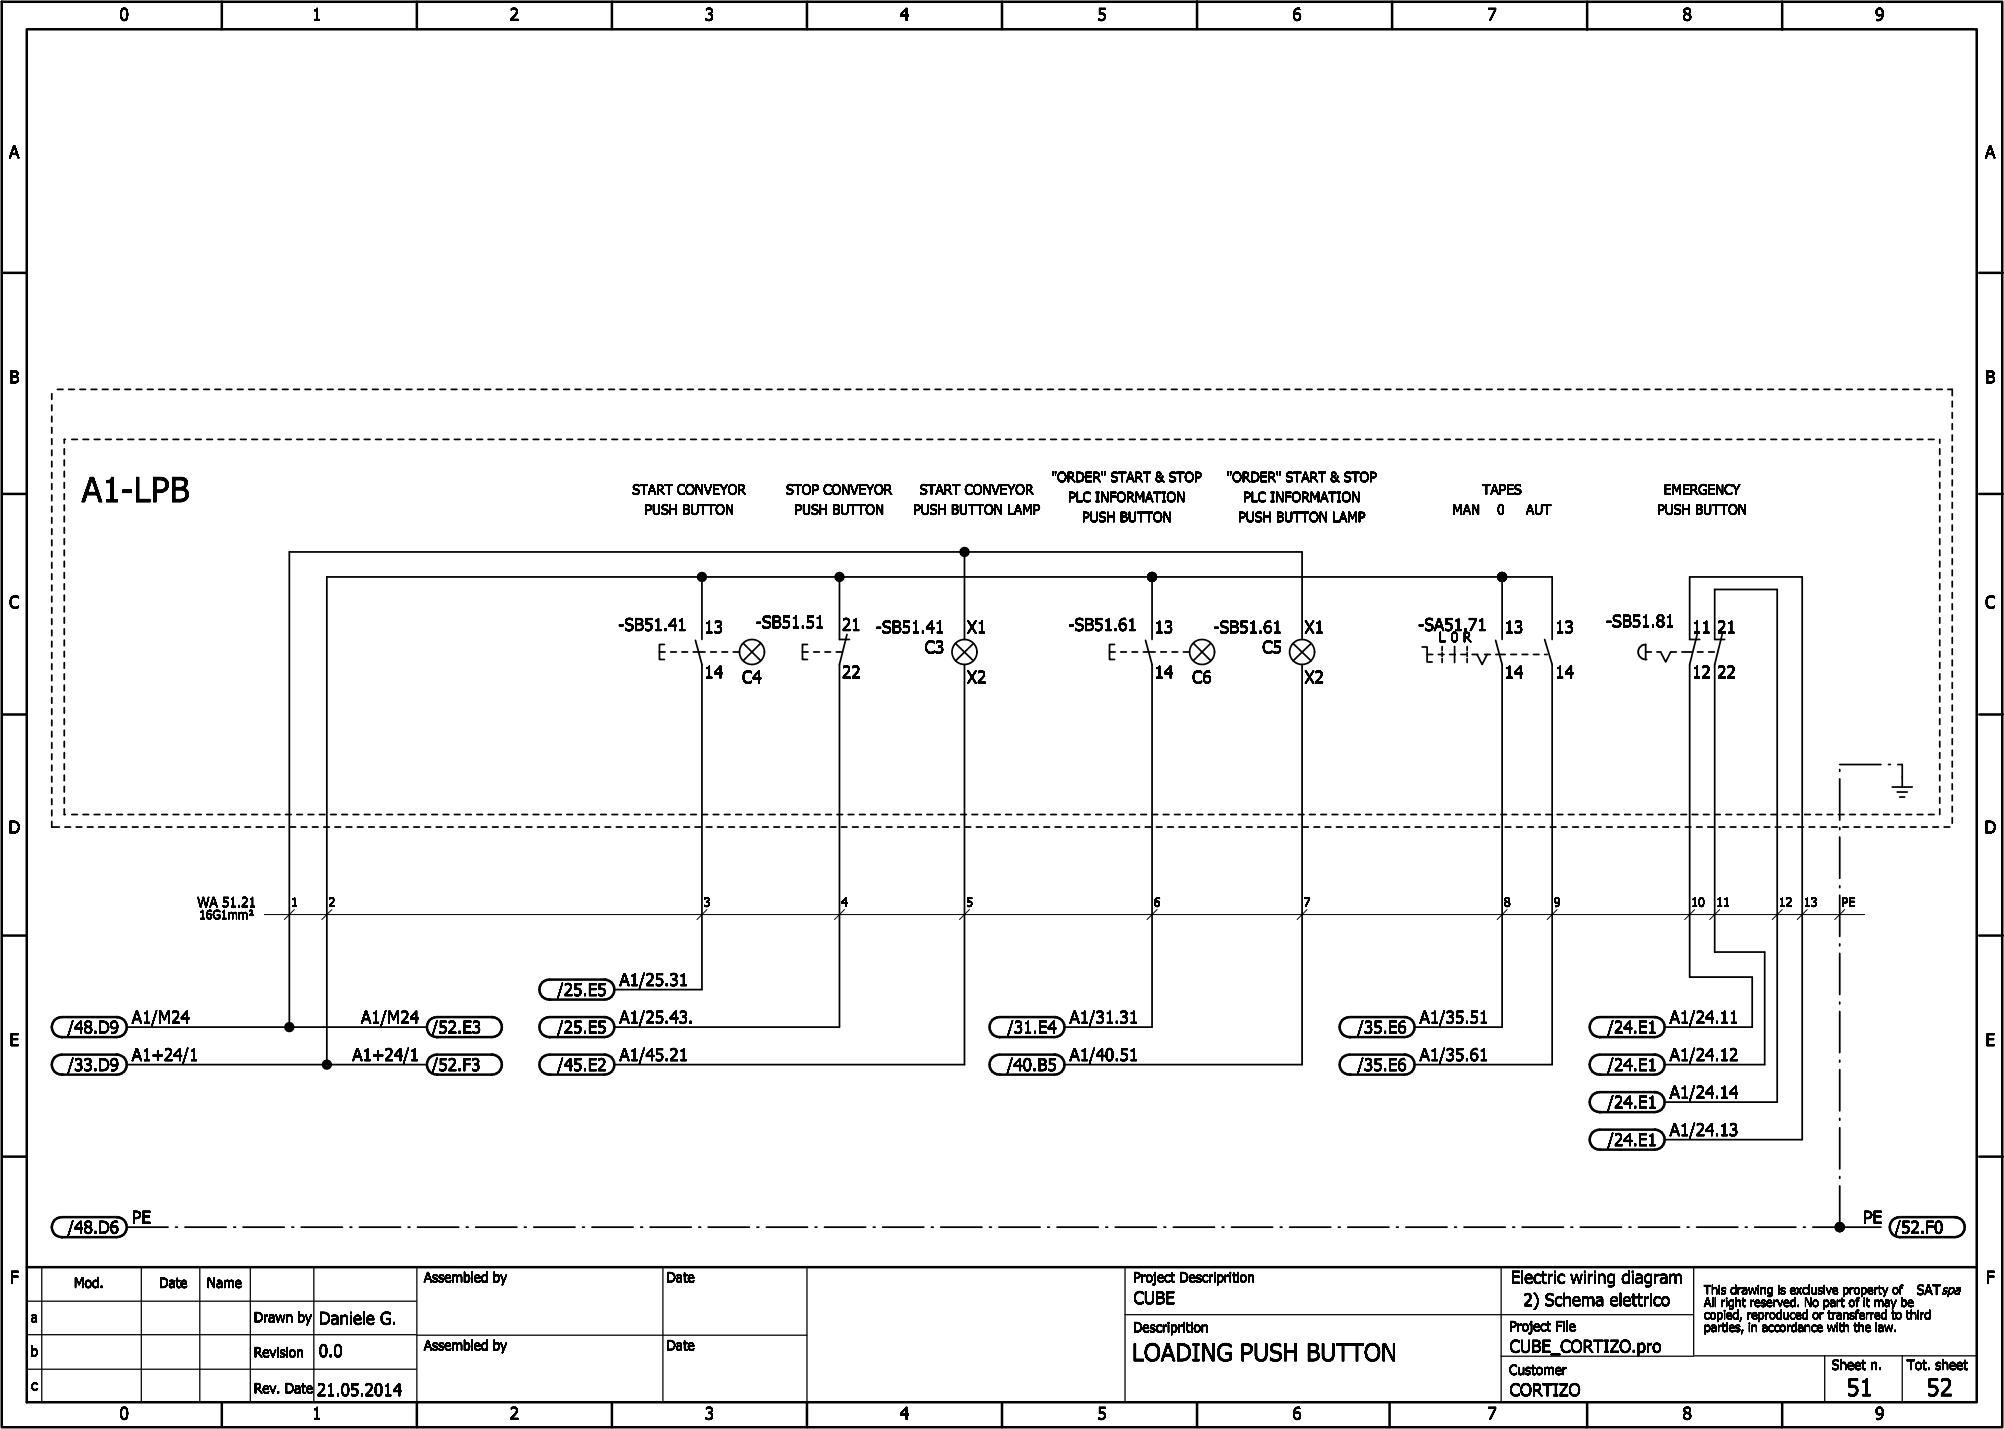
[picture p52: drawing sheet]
<svg xmlns="http://www.w3.org/2000/svg" width="401mm" height="286mm" viewBox="0 0 401 286" stroke-linecap="round" stroke-linejoin="round" font-family="sans-serif">
<defs><g id="words">
<text font-size="5" x="16.4" y="100.4">A1-LPB</text>
<g font-size="3.5">
<text x="226.4" y="272.1">LOADING PUSH BUTTON</text>
<text x="369.2" y="279.1">51</text>
<text x="385.2" y="279.1">52</text>
</g>
<g font-size="2.5">
<text x="23.9" y="4.1">0</text>
<text x="62.4" y="4.1">1</text>
<text x="101.9" y="4.1">2</text>
<text x="140.9" y="4.1">3</text>
<text x="179.9" y="4.1">4</text>
<text x="219.4" y="4.1">5</text>
<text x="258.4" y="4.1">6</text>
<text x="297.4" y="4.1">7</text>
<text x="336.4" y="4.1">8</text>
<text x="374.9" y="4.1">9</text>
<text x="1.8" y="31.6">A</text>
<text x="396.9" y="31.6">A</text>
<text x="1.9" y="76.6">B</text>
<text x="397" y="76.6">B</text>
<text x="1.8" y="121.6">C</text>
<text x="151.1" y="125.6">-SB51.51</text>
<text x="321.1" y="125.4">-SB51.81</text>
<text x="396.9" y="121.6">C</text>
<text x="123.6" y="126.1">-SB51.41</text>
<text x="140.9" y="126.6">13</text>
<text x="168.4" y="126.1">21</text>
<text x="175.1" y="126.6">-SB51.41</text>
<text x="184.9" y="130.6">C3</text>
<text x="193.4" y="126.6">X1</text>
<text x="213.6" y="126.1">-SB51.61</text>
<text x="230.9" y="126.6">13</text>
<text x="242.6" y="126.6">-SB51.61</text>
<text x="252.4" y="130.6">C5</text>
<text x="260.9" y="126.6">X1</text>
<text x="283.6" y="126.1">-SA51.71</text>
<text x="300.9" y="126.6">13</text>
<text x="311" y="126.6">13</text>
<text x="338.4" y="126.6">11</text>
<text x="343.4" y="126.6">21</text>
<text x="140.9" y="135.6">14</text>
<text x="148.4" y="136.6">C4</text>
<text x="168.4" y="135.6">22</text>
<text x="193.4" y="136.6">X2</text>
<text x="230.9" y="135.6">14</text>
<text x="238.4" y="136.6">C6</text>
<text x="260.9" y="136.6">X2</text>
<text x="300.9" y="135.6">14</text>
<text x="311" y="135.6">14</text>
<text x="338.4" y="135.6">12</text>
<text x="343.4" y="135.6">22</text>
<text x="1.7" y="166.6">D</text>
<text x="396.8" y="166.6">D</text>
<text x="123.9" y="197.1">A1/25.31</text>
<text x="111.4" y="199.1">/25.E5</text>
<text x="1.9" y="209.1">E</text>
<text x="13.5" y="206.6">/48.D9</text>
<text x="26.4" y="204.6">A1/M24</text>
<text x="72.2" y="204.6">A1/M24</text>
<text x="86.4" y="206.6">/52.E3</text>
<text x="111.4" y="206.6">/25.E5</text>
<text x="123.9" y="204.6">A1/25.43.</text>
<text x="201.4" y="206.6">/31.E4</text>
<text x="213.9" y="204.6">A1/31.31</text>
<text x="271.4" y="206.6">/35.E6</text>
<text x="283.9" y="204.6">A1/35.51</text>
<text x="321.4" y="206.6">/24.E1</text>
<text x="333.9" y="204.6">A1/24.11</text>
<text x="397" y="209.1">E</text>
<text x="13.5" y="214.1">/33.D9</text>
<text x="26.4" y="212.1">A1+24/1</text>
<text x="70.5" y="212.1">A1+24/1</text>
<text x="86.4" y="214.1">/52.F3</text>
<text x="111.4" y="214.1">/45.E2</text>
<text x="123.9" y="212.1">A1/45.21</text>
<text x="201.3" y="214.1">/40.B5</text>
<text x="213.9" y="212.1">A1/40.51</text>
<text x="271.4" y="214.1">/35.E6</text>
<text x="283.9" y="212.1">A1/35.61</text>
<text x="321.4" y="214.1">/24.E1</text>
<text x="333.9" y="212.1">A1/24.12</text>
<text x="321.4" y="221.6">/24.E1</text>
<text x="333.9" y="219.6">A1/24.14</text>
<text x="333.9" y="227.1">A1/24.13</text>
<text x="321.4" y="229.1">/24.E1</text>
<text x="26.4" y="244.6">PE</text>
<text x="372.5" y="244.6">PE</text>
<text x="13.5" y="246.6">/48.D6</text>
<text x="378.9" y="246.6">/52.F0</text>
<text x="2" y="256.6">F</text>
<text x="302.1" y="256.6">Electric wiring diagram</text>
<text x="397.1" y="256.6">F</text>
<text x="226.7" y="260.7">CUBE</text>
<text x="304.6" y="261.1">2) Schema elettrico</text>
<text x="63.8" y="264.8">Daniele G.</text>
<text x="63.8" y="271.3">0.0</text>
<text x="301.9" y="270.4">CUBE_CORTIZO.pro</text>
<text x="63.4" y="279.1">21.05.2014</text>
<text x="301.9" y="279.1">CORTIZO</text>
<text x="23.9" y="283.8">0</text>
<text x="62.4" y="283.8">1</text>
<text x="101.9" y="283.8">2</text>
<text x="140.9" y="283.8">3</text>
<text x="179.9" y="283.8">4</text>
<text x="219.4" y="283.8">5</text>
<text x="258.4" y="283.8">6</text>
<text x="297.4" y="283.8">7</text>
<text x="336.4" y="283.8">8</text>
<text x="374.9" y="283.8">9</text>
</g>
<g font-size="2">
<text x="126.4" y="98.9">START CONVEYOR</text>
<text x="157.2" y="98.9">STOP CONVEYOR</text>
<text x="183.9" y="98.9">START CONVEYOR</text>
<text x="210.3" y="96.4">&quot;ORDER&quot; START &amp; STOP</text>
<text x="213.6" y="100.4">PLC INFORMATION</text>
<text x="245.3" y="96.4">&quot;ORDER&quot; START &amp; STOP</text>
<text x="248.6" y="100.4">PLC INFORMATION</text>
<text x="296.4" y="98.9">TAPES</text>
<text x="332.7" y="98.9">EMERGENCY</text>
<text x="128.9" y="102.9">PUSH BUTTON</text>
<text x="158.9" y="102.9">PUSH BUTTON</text>
<text x="182.6" y="102.9">PUSH BUTTON LAMP</text>
<text x="216.4" y="104.4">PUSH BUTTON</text>
<text x="247.6" y="104.4">PUSH BUTTON LAMP</text>
<text x="290.4" y="102.9">MAN</text>
<text x="299.4" y="102.9">0</text>
<text x="305.1" y="102.9">AUT</text>
<text x="331.4" y="102.9">PUSH BUTTON</text>
<text x="287.7" y="128.4">L 0 R</text>
<text x="39.4" y="181.4">WA 51.21</text>
<text x="14.8" y="257.5">Mod.</text>
<text x="31.8" y="257.5">Date</text>
<text x="41.4" y="257.5">Name</text>
<text x="84.8" y="256.4">Assembled by</text>
<text x="133.3" y="256.4">Date</text>
<text x="226.6" y="256.4">Project Descriprition</text>
<text x="383.3" y="258.9">SATspa</text>
<text x="6.2" y="264.4">a</text>
<text x="50.8" y="264.4">Drawn by</text>
<text x="84.8" y="270">Assembled by</text>
<text x="133.3" y="270">Date</text>
<text x="226.6" y="266.4">Descriprition</text>
<text x="301.8" y="266.1">Project File</text>
<text x="6.1" y="271.2">b</text>
<text x="50.8" y="271.3">Revision</text>
<text x="301.8" y="274.9">Customer</text>
<text x="366.3" y="273.9">Sheet n.</text>
<text x="381.3" y="273.9">Tot. sheet</text>
<text x="6.2" y="278">c</text>
<text x="50.8" y="278.5">Rev. Date</text>
</g>
<g font-size="1.8">
<text x="39.8" y="183.8">16G1mm²</text>
<text x="58.2" y="181.3">1</text>
<text x="65.7" y="181.3">2</text>
<text x="140.7" y="181.3">3</text>
<text x="168.2" y="181.3">4</text>
<text x="193.2" y="181.3">5</text>
<text x="230.7" y="181.3">6</text>
<text x="260.7" y="181.3">7</text>
<text x="300.7" y="181.3">8</text>
<text x="310.7" y="181.3">9</text>
<text x="338.2" y="181.3">10</text>
<text x="343.2" y="181.3">11</text>
<text x="355.7" y="181.3">12</text>
<text x="360.7" y="181.3">13</text>
<text x="368.2" y="181.3">PE</text>
<text x="340.7" y="258.8">This drawing is exclusive property of</text>
<text x="340.7" y="261.3">All right reserved. No part of it may be</text>
<text x="340.7" y="263.8">copied, reproduced or transferred to third</text>
<text x="340.7" y="266.3">parties, in accordance with the law.</text>
</g>
</g></defs>
<g fill="none" stroke="#000" stroke-width=".35">
<path d="M10.4 78.7v1.2M11.5 77.9h1.1M13.7 77.9h1.2M16 77.9h1.1M18.2 77.9h1.2M20.5 77.9h1.1M22.7 77.9h1.2M25 77.9h1.1M27.2 77.9h1.2M29.5 77.9h1.1M31.7 77.9h1.2M34 77.9h1.1"/>
<path d="M36.2 77.9h1.2M38.5 77.9h1.1M40.7 77.9h1.2M43 77.9h1.1M45.2 77.9h1.2M47.5 77.9h1.1M49.7 77.9h1.2M52 77.9h1.1M54.2 77.9h1.2M56.5 77.9h1.1M58.7 77.9h1.2M61 77.9h1.1"/>
<path d="M63.2 77.9h1.2M65.5 77.9h1.1M67.7 77.9h1.2M70 77.9h1.1M72.2 77.9h1.2M74.5 77.9h1.1M76.7 77.9h1.2M79 77.9h1.1M81.2 77.9h1.2M83.5 77.9h1.1M85.7 77.9h1.2M88 77.9h1.1"/>
<path d="M90.2 77.9h1.2M92.5 77.9h1.1M94.7 77.9h1.2M97 77.9h1.1M99.2 77.9h1.2M101.5 77.9h1.1M103.7 77.9h1.2M106 77.9h1.1M108.2 77.9h1.2M110.5 77.9h1.1M112.7 77.9h1.2M115 77.9h1.1"/>
<path d="M117.2 77.9h1.2M119.5 77.9h1.1M121.7 77.9h1.2M124 77.9h1.1M126.2 77.9h1.2M128.5 77.9h1.1M130.7 77.9h1.2M133 77.9h1.1M135.2 77.9h1.2M137.5 77.9h1.1M139.7 77.9h1.2M142 77.9h1.1"/>
<path d="M144.2 77.9h1.2M146.5 77.9h1.1M148.7 77.9h1.2M151 77.9h1.1M153.2 77.9h1.2M155.5 77.9h1.1M157.7 77.9h1.2M160 77.9h1.1M162.2 77.9h1.2M164.5 77.9h1.1M166.7 77.9h1.2M169 77.9h1.1"/>
<path d="M171.2 77.9h1.2M173.5 77.9h1.1M175.7 77.9h1.2M178 77.9h1.1M180.2 77.9h1.2M182.5 77.9h1.1M184.7 77.9h1.2M187 77.9h1.1M189.2 77.9h1.2M191.5 77.9h1.1M193.7 77.9h1.2M196 77.9h1.1"/>
<path d="M198.2 77.9h1.2M200.5 77.9h1.1M202.7 77.9h1.2M205 77.9h1.1M207.2 77.9h1.2M209.5 77.9h1.1M211.7 77.9h1.2M214 77.9h1.1M216.2 77.9h1.2M218.5 77.9h1.1M220.7 77.9h1.2M223 77.9h1.1"/>
<path d="M225.2 77.9h1.2M227.5 77.9h1.1M229.7 77.9h1.2M232 77.9h1.1M234.2 77.9h1.2M236.5 77.9h1.1M238.7 77.9h1.2M241 77.9h1.1M243.2 77.9h1.2M245.5 77.9h1.1M247.7 77.9h1.2M250 77.9h1.1"/>
<path d="M252.2 77.9h1.2M254.5 77.9h1.1M256.7 77.9h1.2M259 77.9h1.1M261.2 77.9h1.2M263.5 77.9h1.1M265.7 77.9h1.2M268 77.9h1.1M270.2 77.9h1.2M272.5 77.9h1.1M274.7 77.9h1.2M277 77.9h1.1"/>
<path d="M279.2 77.9h1.2M281.5 77.9h1.1M283.7 77.9h1.2M286 77.9h1.1M288.2 77.9h1.2M290.5 77.9h1.1M292.7 77.9h1.2M295 77.9h1.1M297.2 77.9h1.2M299.5 77.9h1.1M301.7 77.9h1.2M304 77.9h1.1"/>
<path d="M306.2 77.9h1.2M308.5 77.9h1.1M310.7 77.9h1.2M313 77.9h1.1M315.2 77.9h1.2M317.5 77.9h1.1M319.7 77.9h1.2M322 77.9h1.1M324.2 77.9h1.2M326.5 77.9h1.1M328.7 77.9h1.2M331 77.9h1.1"/>
<path d="M333.2 77.9h1.2M335.5 77.9h1.1M337.7 77.9h1.2M340 77.9h1.1M342.2 77.9h1.2M344.5 77.9h1.1M346.7 77.9h1.2M349 77.9h1.1M351.2 77.9h1.2M353.5 77.9h1.1M355.7 77.9h1.2M358 77.9h1.1"/>
<path d="M360.2 77.9h1.2M362.5 77.9h1.1M364.7 77.9h1.2M367 77.9h1.1M369.2 77.9h1.2M371.5 77.9h1.1M373.7 77.9h1.2M376 77.9h1.1M378.2 77.9h1.2M380.5 77.9h1.1M382.7 77.9h1.2M385 77.9h1.1"/>
<path d="M387.2 77.9h1.2M389.5 77.9h.9v1.2M10.4 81v1.1M10.4 83.2v1.2M10.4 85.5v1.1M10.4 87.7v1.2M10.4 90v1.1M10.4 92.2v1.2M10.4 94.5v1.1M10.4 96.7v1.1M10.4 99v1.1M12.9 87.9v.7"/>
<path d="M12.9 89.7v1.2M12.9 92v1.1M12.9 94.2v1.2M12.9 96.5v1.1M12.9 98.7v1.2M14.4 87.9h1.1M16.6 87.9h1.1M18.9 87.9h1.1M21.1 87.9h1.1M23.4 87.9h1.1M25.6 87.9h1.1M27.9 87.9h1.1"/>
<path d="M30.1 87.9h1.1M32.4 87.9h1.1M34.6 87.9h1.1M36.9 87.9h1.1M39.1 87.9h1.1M41.4 87.9h1.1M43.6 87.9h1.1M45.9 87.9h1.1M48.1 87.9h1.1M50.4 87.9h1.1M52.6 87.9h1.1M54.9 87.9h1.1"/>
<path d="M57.1 87.9h1.1M59.4 87.9h1.1M61.6 87.9h1.1M63.9 87.9h1.1M66.1 87.9h1.1M68.4 87.9h1.1M70.6 87.9h1.1M72.9 87.9h1.1M75.1 87.9h1.1M77.4 87.9h1.1M79.6 87.9h1.1M81.9 87.9h1.1"/>
<path d="M84.1 87.9h1.1M86.4 87.9h1.1M88.6 87.9h1.1M90.9 87.9h1.1M93.1 87.9h1.1M95.4 87.9h1.1M97.6 87.9h1.1M99.9 87.9h1.1M102.1 87.9h1.1M104.4 87.9h1.1M106.6 87.9h1.1M108.9 87.9h1.1"/>
<path d="M111.1 87.9h1.1M113.4 87.9h1.1M115.6 87.9h1.1M117.9 87.9h1.1M120.1 87.9h1.1M122.4 87.9h1.1M124.6 87.9h1.1M126.9 87.9h1.1M129.1 87.9h1.1M131.4 87.9h1.1M133.6 87.9h1.1M135.9 87.9h1.1"/>
<path d="M138.1 87.9h1.1M140.4 87.9h1.1M142.6 87.9h1.1M144.9 87.9h1.1M147.1 87.9h1.1M149.4 87.9h1.1M151.6 87.9h1.1M153.9 87.9h1.1M156.1 87.9h1.1M158.4 87.9h1.1M160.6 87.9h1.1M162.9 87.9h1.1"/>
<path d="M165.1 87.9h1.1M167.4 87.9h1.1M169.6 87.9h1.1M171.9 87.9h1.1M174.1 87.9h1.1M176.4 87.9h1.1M178.6 87.9h1.1M180.9 87.9h1.1M183.1 87.9h1.1M185.4 87.9h1.1M187.6 87.9h1.1M189.9 87.9h1.1"/>
<path d="M192.1 87.9h1.1M194.4 87.9h1.1M196.6 87.9h1.1M198.9 87.9h1.1M201.1 87.9h1.1M203.4 87.9h1.1M205.6 87.9h1.1M207.9 87.9h1.1M210.1 87.9h1.1M212.4 87.9h1.1M214.6 87.9h1.1M216.9 87.9h1.1"/>
<path d="M219.1 87.9h1.1M221.4 87.9h1.1M223.6 87.9h1.1M225.9 87.9h1.1M228.1 87.9h1.1M230.4 87.9h1.1M232.6 87.9h1.1M234.9 87.9h1.1M237.1 87.9h1.1M239.4 87.9h1.1M241.6 87.9h1.1M243.9 87.9h1.1"/>
<path d="M246.1 87.9h1.1M248.4 87.9h1.1M250.6 87.9h1.1M252.9 87.9h1.1M255.1 87.9h1.1M257.4 87.9h1.1M259.6 87.9h1.1M261.9 87.9h1.1M264.1 87.9h1.1M266.4 87.9h1.1M268.6 87.9h1.1M270.9 87.9h1.1"/>
<path d="M273.1 87.9h1.1M275.4 87.9h1.1M277.6 87.9h1.1M279.9 87.9h1.1M282.1 87.9h1.1M284.4 87.9h1.1M286.6 87.9h1.1M288.9 87.9h1.1M291.1 87.9h1.1M293.4 87.9h1.1M295.6 87.9h1.1M297.9 87.9h1.1"/>
<path d="M300.1 87.9h1.1M302.4 87.9h1.1M304.6 87.9h1.1M306.9 87.9h1.1M309.1 87.9h1.1M311.4 87.9h1.1M313.6 87.9h1.1M315.9 87.9h1.1M318.1 87.9h1.1M320.4 87.9h1.1M322.6 87.9h1.1M324.9 87.9h1.1"/>
<path d="M327.1 87.9h1.1M329.4 87.9h1.1M331.6 87.9h1.1M333.9 87.9h1.1M336.1 87.9h1.1M338.4 87.9h1.1M340.6 87.9h1.1M342.9 87.9h1.1M345.1 87.9h1.1M347.4 87.9h1.1M349.6 87.9h1.1M351.9 87.9h1.1"/>
<path d="M354.1 87.9h1.1M356.4 87.9h1.1M358.6 87.9h1.1M360.9 87.9h1.1M363.1 87.9h1.1M365.4 87.9h1.1M367.6 87.9h1.1M369.9 87.9h1.1M372.1 87.9h1.1M374.4 87.9h1.1M376.6 87.9h1.1M378.9 87.9h1.1"/>
<path d="M381.1 87.9h1.1M383.4 87.9h1.1M385.6 87.9h1.1M387.9 87.9v.7M387.9 89.7v1.2M387.9 92v1.1M387.9 94.2v1.2M387.9 96.5v1.1M387.9 98.7v1.2M390.4 80.2v1.2M390.4 82.5v1.1M390.4 84.7v1.2"/>
<path d="M390.4 87v1.1M390.4 89.2v1.1M390.4 91.5v1.1M390.4 93.7v1.2M390.4 96v1.1M390.4 98.2v1.2M10.4 101.2v1.2M10.4 103.5v1.1M10.4 105.7v1.2M10.4 108v1.1M10.4 110.2v1.2M10.4 112.5v1.1"/>
<path d="M10.4 114.7v1.2M10.4 117v1.1M10.4 119.2v1.2M12.9 101v1.1M12.9 103.2v1.2M12.9 105.5v1.1M12.9 107.7v1.2M12.9 110v1.1M12.9 112.2v1.2M12.9 114.5v1.1M12.9 116.7v1.2M12.9 119v1.1"/>
<path d="M140.4 115.4v12.5M167.9 115.4v12.5h2M192.9 110.4v17.5M230.4 115.4v12.5M300.4 115.4v12.5M387.9 101v1.1M387.9 103.2v1.2M387.9 105.5v1.1M387.9 107.7v1.2M387.9 110v1.1M387.9 112.2v1.2M387.9 114.5v1.1"/>
<path d="M387.9 116.7v1.2M387.9 119v1.1M390.4 100.5v1.1M390.4 102.7v1.2M390.4 105v1.1M390.4 107.2v1.2M390.4 109.5v1.1M390.4 111.7v1.2M390.4 114v1.1M390.4 116.2v1.2M390.4 118.5v1.1M10.4 121.5v1.1"/>
<path d="M10.4 123.7v1.2M10.4 126v1.1M10.4 128.2v1.2M10.4 130.5v1.1M10.4 132.7v1.2M10.4 135v1.1M10.4 137.2v1.2M10.4 139.5v1.1M12.9 121.2v1.2M12.9 123.5v1.1M12.9 125.7v1.2M12.9 128v1.1"/>
<path d="M12.9 130.2v1.1M12.9 132.5v1.1M12.9 134.7v1.2M12.9 137v1.1M12.9 139.2v1.2M131.9 130.4h1.1M132.9 128.9h-1v3h1M134.1 130.4h1.1M136.4 130.4h1.1M138.6 130.4h2.4M139.1 128l1.3 4.9v65h-17.5M142.1 130.4h1.1"/>
<path d="M144.4 130.4h1.1M146.6 130.4h1.3M148.7 128.7l3.4 3.4M152.1 128.7l-3.4 3.4M160.5 130.4h1.1M161.5 128.9h-1v3h1M162.7 130.4h1.1M165 130.4h1.1M167.2 130.4h1.3M169.4 126.9l-1.5 6v72.5h-45M191.1 128.7l3.6 3.4M192.9 132.9v80h-70"/>
<path d="M194.7 128.7l-3.6 3.4M221.9 130.4h1.1M222.9 128.9h-1v3h1M224.1 130.4h1.1M226.4 130.4h1.1M228.6 130.4h2.4M229.1 128l1.3 4.9v72.5h-17.5M232.1 130.4h1.1M234.4 130.4h1.1M236.6 130.4h1.3M238.7 128.7l3.4 3.4M242.1 128.7l-3.4 3.4"/>
<path d="M258.6 128.7l3.6 3.4M260.4 132.9v80h-47.5M260.4 127.9v-17.5h-202.5v95M262.2 128.7l-3.6 3.4M284.4 129.4h1v3h1M285.4 130.9h1.1M287.6 130.9h1.1M288.4 129.3v.8M288.4 130.5v.8M288.4 131.6v.9M289.9 130.9h1.1M290.9 129.3v3.2"/>
<path d="M292.1 130.9h1.1M293.4 129.3v.8M293.4 130.5v.8M293.4 131.6v.9M294.4 130.9h1.1M295.4 130.9l1 2 1-2M296.9 130.9h1.1M299.1 128l1.3 4.9v72.5h-17.5M299.1 130.9h1.9M302.1 130.9h1.1M304.4 130.9h1.1M306.6 130.9h1.1"/>
<path d="M308.9 130.9h.5M308.9 127.9l1.5 5v80h-27.5M310.4 127.9v-12.5h-245v97.5M328 129.3l.3-.3 .8-.1v3a1.49 1.49 0 0 1-1.4-1 1.49 1.49 0 0 1 .3-1.6zM329.1 130.4h1.1M331.3 130.4h.8l1 2 1-2h1.1M336.3 130.4h.8M337.2 130.4h1.1M339.4 126.9l-1.5 6v62.5h12.5v10h-17.5M339.4 130.4h1.1M339.9 127.9h-2v-12.5h22.5v112.5h-27.5M341.7 130.4h1.1"/>
<path d="M344.4 126.9l-1.5 6v57.5h10v22.5h-20M344.9 127.9h-2v-10h12.5v102.5h-22.5M387.9 121.2v1.2M387.9 123.5v1.1M387.9 125.7v1.2M387.9 128v1.1M387.9 130.2v1.1M387.9 132.5v1.1M387.9 134.7v1.2M387.9 137v1.1M387.9 139.2v1.2M390.4 120.7v1.2"/>
<path d="M390.4 123v1.1M390.4 125.2v1.2M390.4 127.5v1.1M390.4 129.7v1.2M390.4 132v1.1M390.4 134.2v1.2M390.4 136.5v1.1M390.4 138.7v1.2M10.4 141.7v1.2M10.4 144v1.1M10.4 146.2v1.2M10.4 148.5v1.1"/>
<path d="M10.4 150.7v1.1M10.4 153v1.1M10.4 155.2v1.2M10.4 157.5v1.1M10.4 159.7v1.2M12.9 141.5v1.1M12.9 143.7v1.2M12.9 146v1.1M12.9 148.2v1.2M12.9 150.5v1.1M12.9 152.7v1.1M12.9 155v1.1"/>
<path d="M12.9 157.2v1.2M12.9 159.5v1.1M367.9 152.9h8.2M367.9 153.8v.4M367.9 155.7v8.3M377.6 152.9h.4M378.4 157.4h4M379.4 158.4h2M379.5 152.9h.9v4.5M379.9 159.3h1M387.9 141.5v1.1M387.9 143.7v1.2"/>
<path d="M387.9 146v1.1M387.9 148.2v1.2M387.9 150.5v1.1M387.9 152.7v1.1M387.9 155v1.1M387.9 157.2v1.2M387.9 159.5v1.1M390.4 141v1.1M390.4 143.2v1.1M390.4 145.5v1.1M390.4 147.7v1.2M390.4 150v1.1"/>
<path d="M390.4 152.2v1.2M390.4 154.5v1.1M390.4 156.7v1.2M390.4 159v1.1M10.4 162v1.1M10.4 164.2v1.2h1.5M12.9 161.7v1.2M13 165.4h1.1M14.4 162.9h1.1M15.2 165.4h1.2M16.6 162.9h1.1M17.5 165.4h1.1"/>
<path d="M18.9 162.9h1.1M19.7 165.4h1.2M21.1 162.9h1.1M22 165.4h1.1M23.4 162.9h1.1M24.2 165.4h1.2M25.6 162.9h1.1M26.5 165.4h1.1M27.9 162.9h1.1M28.7 165.4h1.2M30.1 162.9h1.1M31 165.4h1.1"/>
<path d="M32.4 162.9h1.1M33.2 165.4h1.2M34.6 162.9h1.1M35.5 165.4h1.1M36.9 162.9h1.1M37.7 165.4h1.2M39.1 162.9h1.1M40 165.4h1.1M41.4 162.9h1.1M42.2 165.4h1.2M43.6 162.9h1.1M44.5 165.4h1.1"/>
<path d="M45.9 162.9h1.1M46.7 165.4h1.2M48.1 162.9h1.1M49 165.4h1.1M50.4 162.9h1.1M51.2 165.4h1.2M52.6 162.9h1.1M53.5 165.4h1.1M54.9 162.9h1.1M55.7 165.4h1.2M57.1 162.9h1.1M58 165.4h1.1"/>
<path d="M59.4 162.9h1.1M60.2 165.4h1.2M61.6 162.9h1.1M62.5 165.4h1.1M63.9 162.9h1.1M64.7 165.4h1.2M66.1 162.9h1.1M67 165.4h1.1M68.4 162.9h1.1M69.2 165.4h1.2M70.6 162.9h1.1M71.5 165.4h1.1"/>
<path d="M72.9 162.9h1.1M73.7 165.4h1.2M75.1 162.9h1.1M76 165.4h1.1M77.4 162.9h1.1M78.2 165.4h1.2M79.6 162.9h1.1M80.5 165.4h1.1M81.9 162.9h1.1M82.7 165.4h1.2M84.1 162.9h1.1M85 165.4h1.1"/>
<path d="M86.4 162.9h1.1M87.2 165.4h1.2M88.6 162.9h1.1M89.5 165.4h1.1M90.9 162.9h1.1M91.7 165.4h1.2M93.1 162.9h1.1M94 165.4h1.1M95.4 162.9h1.1M96.2 165.4h1.2M97.6 162.9h1.1M98.5 165.4h1.1"/>
<path d="M99.9 162.9h1.1M100.7 165.4h1.2M102.1 162.9h1.1M103 165.4h1.1M104.4 162.9h1.1M105.2 165.4h1.2M106.6 162.9h1.1M107.5 165.4h1.1M108.9 162.9h1.1M109.7 165.4h1.2M111.1 162.9h1.1M112 165.4h1.1"/>
<path d="M113.4 162.9h1.1M114.2 165.4h1.2M115.6 162.9h1.1M116.5 165.4h1.1M117.9 162.9h1.1M118.7 165.4h1.2M120.1 162.9h1.1M121 165.4h1.1M122.4 162.9h1.1M123.2 165.4h1.2M124.6 162.9h1.1M125.5 165.4h1.1"/>
<path d="M126.9 162.9h1.1M127.7 165.4h1.2M129.1 162.9h1.1M130 165.4h1.1M131.4 162.9h1.1M132.2 165.4h1.2M133.6 162.9h1.1M134.5 165.4h1.1M135.9 162.9h1.1M136.7 165.4h1.2M138.1 162.9h1.1M139 165.4h1.1"/>
<path d="M140.4 162.9h1.1M141.2 165.4h1.2M142.6 162.9h1.1M143.5 165.4h1.1M144.9 162.9h1.1M145.7 165.4h1.2M147.1 162.9h1.1M148 165.4h1.1M149.4 162.9h1.1M150.2 165.4h1.2M151.6 162.9h1.1M152.5 165.4h1.1"/>
<path d="M153.9 162.9h1.1M154.7 165.4h1.2M156.1 162.9h1.1M157 165.4h1.1M158.4 162.9h1.1M159.2 165.4h1.2M160.6 162.9h1.1M161.5 165.4h1.1M162.9 162.9h1.1M163.7 165.4h1.2M165.1 162.9h1.1M166 165.4h1.1"/>
<path d="M167.4 162.9h1.1M168.2 165.4h1.2M169.6 162.9h1.1M170.5 165.4h1.1M171.9 162.9h1.1M172.7 165.4h1.2M174.1 162.9h1.1M175 165.4h1.1M176.4 162.9h1.1M177.2 165.4h1.2M178.6 162.9h1.1M179.5 165.4h1.1"/>
<path d="M180.9 162.9h1.1M181.7 165.4h1.2M183.1 162.9h1.1M184 165.4h1.1M185.4 162.9h1.1M186.2 165.4h1.2M187.6 162.9h1.1M188.5 165.4h1.1M189.9 162.9h1.1M190.7 165.4h1.2M192.1 162.9h1.1M193 165.4h1.1"/>
<path d="M194.4 162.9h1.1M195.2 165.4h1.2M196.6 162.9h1.1M197.5 165.4h1.1M198.9 162.9h1.1M199.7 165.4h1.2M201.1 162.9h1.1M202 165.4h1.1M203.4 162.9h1.1M204.2 165.4h1.2M205.6 162.9h1.1M206.5 165.4h1.1"/>
<path d="M207.9 162.9h1.1M208.7 165.4h1.2M210.1 162.9h1.1M211 165.4h1.1M212.4 162.9h1.1M213.2 165.4h1.2M214.6 162.9h1.1M215.5 165.4h1.1M216.9 162.9h1.1M217.7 165.4h1.2M219.1 162.9h1.1M220 165.4h1.1"/>
<path d="M221.4 162.9h1.1M222.2 165.4h1.2M223.6 162.9h1.1M224.5 165.4h1.1M225.9 162.9h1.1M226.7 165.4h1.2M228.1 162.9h1.1M229 165.4h1.1M230.4 162.9h1.1M231.2 165.4h1.2M232.6 162.9h1.1M233.5 165.4h1.1"/>
<path d="M234.9 162.9h1.1M235.7 165.4h1.2M237.1 162.9h1.1M238 165.4h1.1M239.4 162.9h1.1M240.2 165.4h1.2M241.6 162.9h1.1M242.5 165.4h1.1M243.9 162.9h1.1M244.7 165.4h1.2M246.1 162.9h1.1M247 165.4h1.1"/>
<path d="M248.4 162.9h1.1M249.2 165.4h1.2M250.6 162.9h1.1M251.5 165.4h1.1M252.9 162.9h1.1M253.7 165.4h1.2M255.1 162.9h1.1M256 165.4h1.1M257.4 162.9h1.1M258.2 165.4h1.2M259.6 162.9h1.1M260.5 165.4h1.1"/>
<path d="M261.9 162.9h1.1M262.7 165.4h1.2M264.1 162.9h1.1M265 165.4h1.1M266.4 162.9h1.1M267.2 165.4h1.2M268.6 162.9h1.1M269.5 165.4h1.1M270.9 162.9h1.1M271.7 165.4h1.2M273.1 162.9h1.1M274 165.4h1.1"/>
<path d="M275.4 162.9h1.1M276.2 165.4h1.2M277.6 162.9h1.1M278.5 165.4h1.1M279.9 162.9h1.1M280.7 165.4h1.2M282.1 162.9h1.1M283 165.4h1.1M284.4 162.9h1.1M285.2 165.4h1.2M286.6 162.9h1.1M287.5 165.4h1.1"/>
<path d="M288.9 162.9h1.1M289.7 165.4h1.2M291.1 162.9h1.1M292 165.4h1.1M293.4 162.9h1.1M294.2 165.4h1.2M295.6 162.9h1.1M296.5 165.4h1.1M297.9 162.9h1.1M298.7 165.4h1.2M300.1 162.9h1.1M301 165.4h1.1"/>
<path d="M302.4 162.9h1.1M303.2 165.4h1.2M304.6 162.9h1.1M305.5 165.4h1.1M306.9 162.9h1.1M307.7 165.4h1.2M309.1 162.9h1.1M310 165.4h1.1M311.4 162.9h1.1M312.2 165.4h1.2M313.6 162.9h1.1M314.5 165.4h1.1"/>
<path d="M315.9 162.9h1.1M316.7 165.4h1.2M318.1 162.9h1.1M319 165.4h1.1M320.4 162.9h1.1M321.2 165.4h1.2M322.6 162.9h1.1M323.5 165.4h1.1M324.9 162.9h1.1M325.7 165.4h1.2M327.1 162.9h1.1M328 165.4h1.1"/>
<path d="M329.4 162.9h1.1M330.2 165.4h1.2M331.6 162.9h1.1M332.5 165.4h1.1M333.9 162.9h1.1M334.7 165.4h1.2M336.1 162.9h1.1M337 165.4h1.1M338.4 162.9h1.1M339.2 165.4h1.2M340.6 162.9h1.1M341.5 165.4h1.1"/>
<path d="M342.9 162.9h1.1M343.7 165.4h1.2M345.1 162.9h1.1M346 165.4h1.1M347.4 162.9h1.1M348.2 165.4h1.2M349.6 162.9h1.1M350.5 165.4h1.1M351.9 162.9h1.1M352.7 165.4h1.2M354.1 162.9h1.1M355 165.4h1.1"/>
<path d="M356.4 162.9h1.1M357.2 165.4h1.2M358.6 162.9h1.1M359.5 165.4h1.1M360.9 162.9h1.1M361.7 165.4h1.2M363.1 162.9h1.1M364 165.4h1.1M365.4 162.9h1.1M366.2 165.4h1.2M367.6 162.9h1.1M367.9 165.5v.4"/>
<path d="M367.9 167.4v8.2M367.9 177.1v.4M367.9 179v8.2M368.5 165.4h1.1M369.9 162.9h1.1M370.7 165.4h1.2M372.1 162.9h1.1M373 165.4h1.1M374.4 162.9h1.1M375.2 165.4h1.2M376.6 162.9h1.1M377.5 165.4h1.1"/>
<path d="M378.9 162.9h1.1M379.7 165.4h1.2M381.1 162.9h1.1M382 165.4h1.1M383.4 162.9h1.1M384.2 165.4h1.2M385.6 162.9h1.1M386.5 165.4h1.1M387.9 161.7v1.2M388.7 165.4h1.2M390.4 161.2v1.2M390.4 163.5v1.1"/>
<path d="M367.9 188.7v.4M367.9 190.6v8.3M25.4 212.9h60M25.4 205.4h60M367.9 200.4v.3M367.9 202.2v8.3M367.9 212v.4M367.9 213.9v8.2M367.9 223.6v.4M367.9 225.5v8.2M367.9 235.2v.4M367.9 237.1v8.2"/>
<path d="M25.4 245.3h8.2M35.1 245.3h.4M37 245.3h8.2M46.7 245.3h.4M48.6 245.3h8.3M58.4 245.3h.3M60.2 245.3h8.3M70 245.3h.4M71.9 245.3h8.2M81.6 245.3h.4M83.5 245.3h8.2M93.2 245.3h.4"/>
<path d="M95.1 245.3h8.3M104.9 245.3h.3M106.7 245.3h8.3M116.5 245.3h.4M118.4 245.3h8.2M128.1 245.3h.4M130 245.3h8.2M139.7 245.3h.4M141.6 245.3h8.3M151.4 245.3h.3M153.2 245.3h8.3M163 245.3h.4"/>
<path d="M164.9 245.3h8.2M174.6 245.3h.4M176.5 245.3h8.2M186.2 245.3h.4M188.1 245.3h8.3M197.9 245.3h.3M199.7 245.3h8.3M209.5 245.3h.4M211.4 245.3h8.2M221.1 245.3h.4M223 245.3h8.2M232.7 245.3h.4"/>
<path d="M234.6 245.3h8.3M244.4 245.3h.3M246.2 245.3h8.3M256 245.3h.4M257.9 245.3h8.2M267.6 245.3h.4M269.5 245.3h8.2M279.2 245.3h.4M281.1 245.3h8.3M290.9 245.3h.3M292.7 245.3h8.3M302.5 245.3h.4"/>
<path d="M304.4 245.3h8.2M314.1 245.3h.4M316 245.3h8.2M325.7 245.3h.4M327.6 245.3h8.3M337.4 245.3h.3M339.2 245.3h8.3M349 245.3h.4M350.9 245.3h8.2M360.6 245.3h.4M362.5 245.3h13.6"/>
<circle cx="140.4" cy="115.4" r=".88"/>
<circle cx="140.4" cy="115.4" r=".37"/>
<circle cx="140.4" cy="115.4" r=".62"/>
<circle cx="167.9" cy="115.4" r=".88"/>
<circle cx="167.9" cy="115.4" r=".62"/>
<circle cx="167.9" cy="115.4" r=".38"/>
<circle cx="192.9" cy="110.4" r=".63"/>
<circle cx="192.9" cy="110.4" r=".88"/>
<circle cx="192.9" cy="110.4" r=".37"/>
<circle cx="230.4" cy="115.4" r=".88"/>
<circle cx="230.4" cy="115.4" r=".37"/>
<circle cx="230.4" cy="115.4" r=".62"/>
<circle cx="300.4" cy="115.4" r=".88"/>
<circle cx="300.4" cy="115.4" r=".38"/>
<circle cx="300.4" cy="115.4" r=".62"/>
<circle cx="150.4" cy="130.4" r="2.5"/>
<circle cx="192.9" cy="130.4" r="2.5"/>
<circle cx="240.4" cy="130.4" r="2.5"/>
<circle cx="260.4" cy="130.4" r="2.5"/>
<circle cx="57.9" cy="205.4" r=".88"/>
<circle cx="57.9" cy="205.4" r=".62"/>
<circle cx="57.9" cy="205.4" r=".38"/>
<circle cx="65.4" cy="212.9" r=".88"/>
<circle cx="65.4" cy="212.9" r=".37"/>
<circle cx="65.4" cy="212.9" r=".62"/>
<circle cx="367.9" cy="245.4" r=".62"/>
<circle cx="367.9" cy="245.4" r=".87"/>
<circle cx="367.9" cy="245.3" r=".38"/>
</g>
<g fill="#000">
<circle cx="12.9" cy="87.9" r=".17"/>
<circle cx="329.1" cy="131.9" r=".17"/>
<circle cx="12.9" cy="162.9" r=".17"/>
<circle cx="109.9" cy="199.9" r=".25"/>
<circle cx="120.9" cy="195.9" r=".25"/>
<circle cx="12.4" cy="207.4" r=".25"/>
<circle cx="12.4" cy="214.9" r=".25"/>
<circle cx="23.4" cy="210.9" r=".25"/>
<circle cx="23.4" cy="203.4" r=".25"/>
<circle cx="87.4" cy="207.4" r=".25"/>
<circle cx="87.4" cy="214.9" r=".25"/>
<circle cx="98.4" cy="210.9" r=".25"/>
<circle cx="98.4" cy="203.4" r=".25"/>
<circle cx="109.9" cy="207.4" r=".25"/>
<circle cx="109.9" cy="214.9" r=".25"/>
<circle cx="120.9" cy="203.4" r=".25"/>
<circle cx="120.9" cy="210.9" r=".25"/>
<circle cx="199.9" cy="214.9" r=".25"/>
<circle cx="199.9" cy="207.4" r=".25"/>
<circle cx="210.9" cy="210.9" r=".25"/>
<circle cx="210.9" cy="203.4" r=".25"/>
<circle cx="269.9" cy="207.4" r=".25"/>
<circle cx="269.9" cy="214.9" r=".25"/>
<circle cx="280.9" cy="203.4" r=".25"/>
<circle cx="280.9" cy="210.9" r=".25"/>
<circle cx="319.9" cy="207.4" r=".25"/>
<circle cx="319.9" cy="214.9" r=".25"/>
<circle cx="330.9" cy="218.4" r=".25"/>
<circle cx="330.9" cy="203.4" r=".25"/>
<circle cx="330.9" cy="210.9" r=".25"/>
<circle cx="319.9" cy="229.9" r=".25"/>
<circle cx="319.9" cy="222.4" r=".25"/>
<circle cx="330.9" cy="225.9" r=".25"/>
<circle cx="12.4" cy="247.4" r=".25"/>
<circle cx="23.4" cy="243.3" r=".25"/>
<circle cx="379.9" cy="247.4" r=".25"/>
<circle cx="390.9" cy="243.3" r=".25"/>
</g>
<g fill="none" stroke="#000" stroke-width=".25">
<path d="M8.4 253.4v27M28.3 253.4v27M40 253.4v27M50.1 253.4v27M62.8 253.4v27M83.4 253.4v27M132.6 253.6v26.5M161.4 253.4v26.9M225 253.4v27M300.2 253.4v27M338.7 253.4v17.5M5.4 266.9h77.9"/>
<path d="M5.4 260.2h77.9M5.4 273.8h77.9M83.4 267h78M225 262.9h113.6M300.2 271.2h38.5M338.7 271.1h56.6M364.9 271v9.4M380.4 271v9.4"/>
</g>
<g fill="none" stroke="#000" stroke-width=".5">
<path d="M.4 .4h400v285h-400zM5.4 5.9h389.9v274.5h-389.9zM44.4 .4v5.5M83.4 .4v5.5M122.4 .4v5.5M161.4 .4v5.5M200.4 .4v5.5M239.4 .3v5.6M278.4 .4v5.5M317.4 .4v5.6M356.4 .4v5.6M.7 54.6h4.7"/>
<path d="M395.8 54.6h4.7M.7 98.8h4.7M395.8 98.8h4.7M.7 142.9h4.7M395.8 142.9h4.7M.7 187h4.7M108.4 196.4l.9-.5h.6h11a2 2 0 0 1 2 2 2 2 0 0 1-2 2h-11a2.02 2.02 0 0 1-1.9-1.3 2.02 2.02 0 0 1 .4-2.2zM395.8 187h4.7M10.9 203.9l.9-.5h.6h11a2 2 0 0 1 2 2 2 2 0 0 1-2 2h-11a2.02 2.02 0 0 1-1.9-1.3 2.02 2.02 0 0 1 .4-2.2zM10.9 211.4l.9-.5h.6h11a2 2 0 0 1 2 2 2 2 0 0 1-2 2h-11a2.02 2.02 0 0 1-1.9-1.3 2.02 2.02 0 0 1 .4-2.2zM85.9 203.9l.9-.5h.6h11a2 2 0 0 1 2 2 2 2 0 0 1-2 2h-11a2.02 2.02 0 0 1-1.9-1.3 2.02 2.02 0 0 1 .4-2.2zM85.9 211.4l.9-.5h.6h11a2 2 0 0 1 2 2 2 2 0 0 1-2 2h-11a2.02 2.02 0 0 1-1.9-1.3 2.02 2.02 0 0 1 .4-2.2z"/>
<path d="M108.4 203.9l.9-.5h.6h11a2 2 0 0 1 2 2 2 2 0 0 1-2 2h-11a2.02 2.02 0 0 1-1.9-1.3 2.02 2.02 0 0 1 .4-2.2zM108.4 211.4l.9-.5h.6h11a2 2 0 0 1 2 2 2 2 0 0 1-2 2h-11a2.02 2.02 0 0 1-1.9-1.3 2.02 2.02 0 0 1 .4-2.2zM198.4 203.9l.9-.5h.6h11a2 2 0 0 1 2 2 2 2 0 0 1-2 2h-11a2.02 2.02 0 0 1-1.9-1.3 2.02 2.02 0 0 1 .4-2.2zM198.4 211.4l.9-.5h.6h11a2 2 0 0 1 2 2 2 2 0 0 1-2 2h-11a2.02 2.02 0 0 1-1.9-1.3 2.02 2.02 0 0 1 .4-2.2zM268.4 203.9l.9-.5h.6h11a2 2 0 0 1 2 2 2 2 0 0 1-2 2h-11a2.02 2.02 0 0 1-1.9-1.3 2.02 2.02 0 0 1 .4-2.2zM268.4 211.4l.9-.5h.6h11a2 2 0 0 1 2 2 2 2 0 0 1-2 2h-11a2.02 2.02 0 0 1-1.9-1.3 2.02 2.02 0 0 1 .4-2.2zM318.4 203.9l.9-.5h.6h11a2 2 0 0 1 2 2 2 2 0 0 1-2 2h-11a2.02 2.02 0 0 1-1.9-1.3 2.02 2.02 0 0 1 .4-2.2zM318.4 211.4l.9-.5h.6h11a2 2 0 0 1 2 2 2 2 0 0 1-2 2h-11a2.02 2.02 0 0 1-1.9-1.3 2.02 2.02 0 0 1 .4-2.2zM318.4 218.9l.9-.5h.6h11a2 2 0 0 1 2 2 2 2 0 0 1-2 2h-11a2.02 2.02 0 0 1-1.9-1.3 2.02 2.02 0 0 1 .4-2.2zM.7 231.3h4.7M318.4 226.4l.9-.5h.6h11a2 2 0 0 1 2 2 2 2 0 0 1-2 2h-11a2.02 2.02 0 0 1-1.9-1.3 2.02 2.02 0 0 1 .4-2.2zM395.8 231.3h4.7"/>
<path d="M5.4 253.4h389.9M10.9 243.9l.9-.5 .6-.1h11a2 2 0 0 1 2 2 2 2 0 0 1-2 2.1h-11a2.02 2.02 0 0 1-1.9-1.3 2.02 2.02 0 0 1 .4-2.2zM378.4 243.9l.9-.5 .6-.1h11a2 2 0 0 1 2 2 2 2 0 0 1-2 2.1h-11a2.02 2.02 0 0 1-1.9-1.3 2.02 2.02 0 0 1 .4-2.2zM44.4 280.4v4.9M83.4 280.4v5M122.4 280.4v5M161.4 280.4v5M200.4 280.4v5M239.4 280.6v4.8M277.9 280.4v5M317.4 280.5v4.9M356.4 280.5v4.9"/>
</g>
<g fill="none" stroke="#000" stroke-width=".2">
<path d="M52.9 182.9h320M58.9 181.8l-2 2.1M66.4 181.8l-2 2.1M141.4 181.8l-2 2.1M168.9 181.8l-2 2.1M193.9 181.8l-2 2.1M231.4 181.8l-2 2.1M261.4 181.8l-2 2.1M301.4 181.8l-2 2.1M311.4 181.8l-2 2.1M338.9 181.8l-2 2.1M343.9 181.8l-2 2.1"/>
<path d="M356.4 181.8l-2 2.1M361.4 181.8l-2 2.1M368.9 181.8l-2 2.1"/>
</g>
<use href="#words"/>
</svg>
